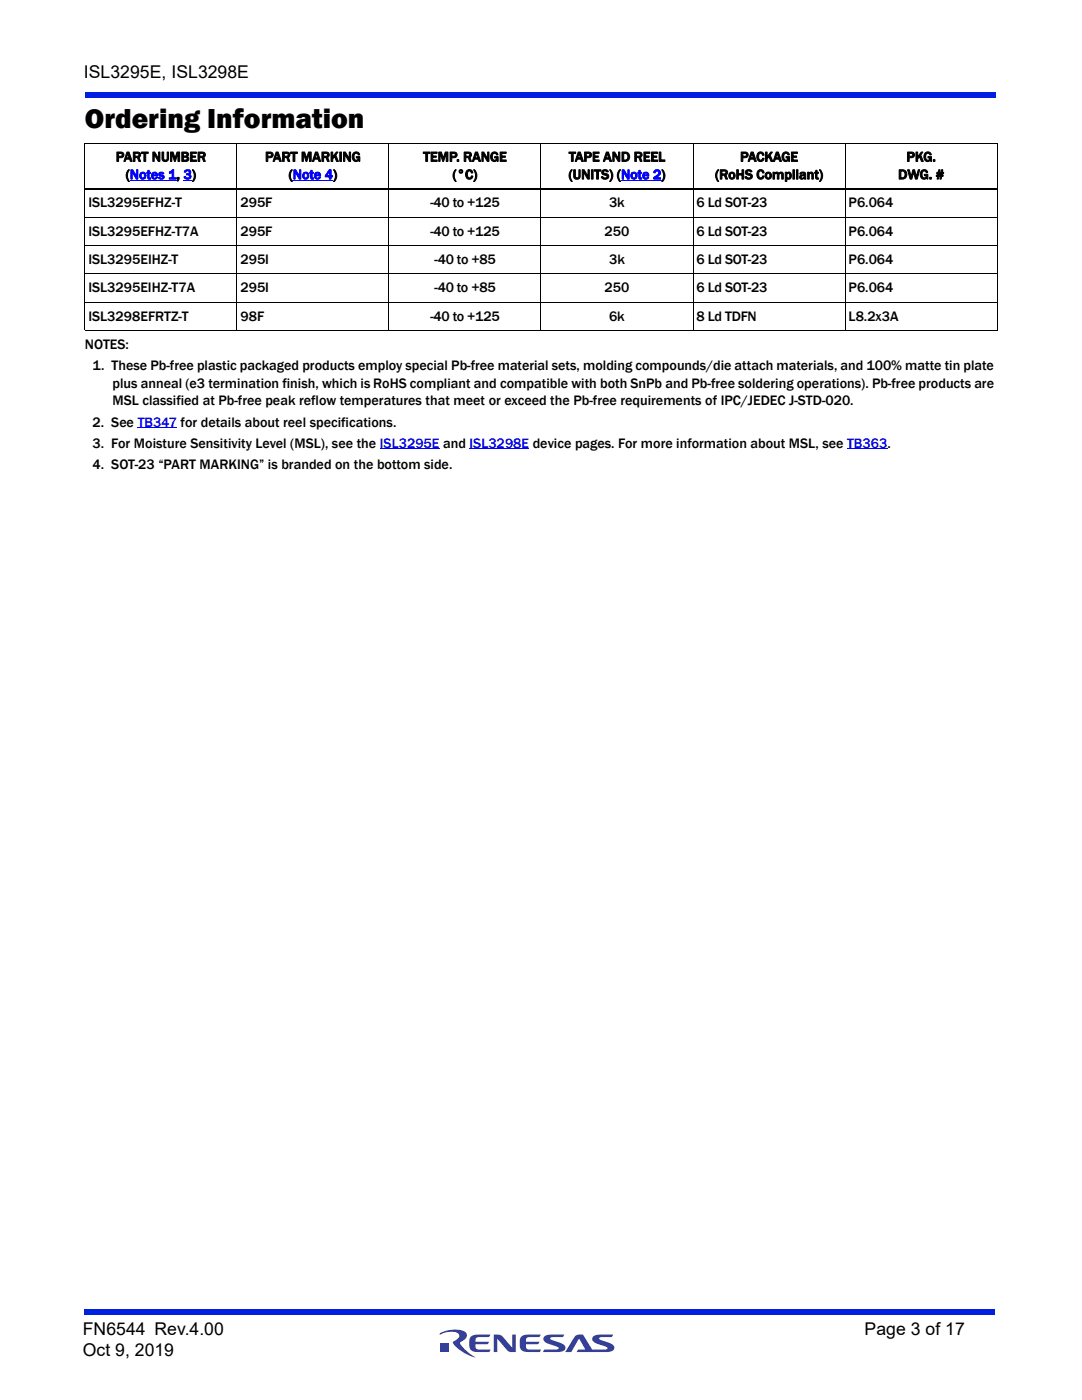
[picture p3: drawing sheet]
<svg xmlns="http://www.w3.org/2000/svg" width="216mm" height="279mm" viewBox="0 0 216 279" stroke-linecap="round" stroke-linejoin="round" font-family="sans-serif">
<defs><g id="words">
<text font-size="5.6" x="16.9" y="25.6">Ordering Information</text>
<g font-size="3.5">
<text x="16.7" y="15.6">ISL3295E, ISL3298E</text>
<text x="16.5" y="266.5">FN6544 Rev.4.00</text>
<text x="172.5" y="266.5">Page 3 of 17</text>
<text x="16.5" y="270.7">Oct 9, 2019</text>
</g>
<g font-size="2.8">
<text x="23.1" y="32.2">PART NUMBER</text>
<text x="25.1" y="35.8">(Notes 1, 3)</text>
<text x="52.9" y="32.2">PART MARKING</text>
<text x="57.6" y="35.8">(Note 4)</text>
<text x="84.5" y="32.2">TEMP. RANGE</text>
<text x="90.3" y="35.8">(°C)</text>
<text x="113.5" y="35.8">(UNITS) (Note 2)</text>
<text x="113.5" y="32.2">TAPE AND REEL</text>
<text x="142.7" y="35.8">(RoHS Compliant)</text>
<text x="147.7" y="32.2">PACKAGE</text>
<text x="179.2" y="35.8">DWG. #</text>
<text x="180.9" y="32.2">PKG.</text>
<text x="17.6" y="41.4">ISL3295EFHZ-T</text>
<text x="48" y="41.4">295F</text>
<text x="85.9" y="41.4">-40 to +125</text>
<text x="121.5" y="41.4">3k</text>
<text x="139" y="41.4">6 Ld SOT-23</text>
<text x="169.3" y="41.4">P6.064</text>
<text x="17.6" y="47">ISL3295EFHZ-T7A</text>
<text x="48" y="47">295F</text>
<text x="85.9" y="47">-40 to +125</text>
<text x="120.6" y="47">250</text>
<text x="139" y="47">6 Ld SOT-23</text>
<text x="169.3" y="47">P6.064</text>
<text x="17.6" y="52.7">ISL3295EIHZ-T</text>
<text x="48" y="52.7">295I</text>
<text x="86.7" y="52.7">-40 to +85</text>
<text x="121.5" y="52.7">3k</text>
<text x="139" y="52.7">6 Ld SOT-23</text>
<text x="169.3" y="52.7">P6.064</text>
<text x="17.6" y="58.3">ISL3295EIHZ-T7A</text>
<text x="48" y="58.3">295I</text>
<text x="86.7" y="58.3">-40 to +85</text>
<text x="120.6" y="58.3">250</text>
<text x="139" y="58.3">6 Ld SOT-23</text>
<text x="169.3" y="58.3">P6.064</text>
<text x="17.6" y="64">ISL3298EFRTZ-T</text>
<text x="48" y="64">98F</text>
<text x="85.9" y="64">-40 to +125</text>
<text x="121.5" y="64">6k</text>
<text x="139" y="64">8 Ld TDFN</text>
<text x="169.3" y="64">L8.2x3A</text>
<text x="16.9" y="69.6">NOTES:</text>
<text x="18.5" y="73.9">1. These Pb-free plastic packaged products employ special Pb-free material sets, molding compounds/die attach materials, and 100% matte tin plate</text>
<text x="22.4" y="77.4">plus anneal (e3 termination finish, which is RoHS compliant and compatible with both SnPb and Pb-free soldering operations). Pb-free products are</text>
<text x="22.4" y="80.9">MSL classified at Pb-free peak reflow temperatures that meet or exceed the Pb-free requirements of IPC/JEDEC J-STD-020.</text>
<text x="18.5" y="89.4">3. For Moisture Sensitivity Level (MSL), see the ISL3295E and ISL3298E device pages. For more information about MSL, see TB363.</text>
<text x="18.5" y="85.1">2. See TB347 for details about reel specifications.</text>
<text x="18.5" y="93.6">4. SOT-23 “PART MARKING” is branded on the bottom side.</text>
</g>
</g></defs>
<g fill="#333f99">
<path d="M98.5 266.3h.7a1.2 1.2 0 0 1 1.1 .5l1.9 2.2v-2.7h.7v3.5h-.7a1.04 1.04 0 0 1-1-.4l-2-2.2v2.6h-.7z"/>
<path d="M93.9 266.8l.8-.4 3.2-.1-.3 .5-2.3 .1a.7 .7 0 0 0-.4 .9h2.7l-.4 .5h-2.3v.4l.2 .5 .2 .1h2.6l-.3 .5h-2.3a1.36 1.36 0 0 1-1.7-1.2l.1-1.5z"/>
<path d="M104 266.8l.8-.4 3.1-.1-.3 .5-2.3 .1a.7 .7 0 0 0-.3 .9h2.7l-.4 .5h-2.3v.4l.1 .5 .3 .1h2.6l-.3 .5h-2.3a1.36 1.36 0 0 1-1.7-1.2l.1-1.5z"/>
<path d="M108.6 266.7l.8-.3 3.2-.1-.3 .5-2.5 .2v.3l.6 .2a3.4 3.4 0 0 1 2.4 1.3 .85 .85 0 0 1-1 1h-3.5l.3-.4 2.8-.2v-.3l-.6-.2a3.4 3.4 0 0 1-2.4-1.3l.1-.5z"/>
<path d="M114.8 266.6a1.8 1.8 0 0 1 1.5-.3l1.9 3h2.3l.7-.1v-.3l-.6-.2a3.4 3.4 0 0 1-2.4-1.3 .85 .85 0 0 1 1-1l3.2-.1-.3 .5-2.5 .2v.3l.6 .2a3.4 3.4 0 0 1 2.4 1.3 .85 .85 0 0 1-1 1h-6.5l.3-.4 1.4-.1-1.2-2.1-1.6 2.6h-1.2z"/>
<path d="M88 268h1.6v1.7h-1.6z"/>
<path d="M87.8 266.1a5.6 5.6 0 0 1 5.1-.2 1.19 1.19 0 0 1-.8 1.8l-.3 .3a6.8 6.8 0 0 0 3 2.9 7.1 7.1 0 0 1-4.4-3l.5-.4a.81 .81 0 0 0 .7-.8 .81 .81 0 0 0-.6-.8 5.3 5.3 0 0 0-3.3 .4z"/>
</g>
<g fill="#001fe0">
<path d="M16.9 261.3h181.7v1h-181.7z"/>
<path d="M16.9 18.4h181.7v1h-181.7z"/>
</g>
<path d="M25.9 36h9.3" fill="none" stroke="#00f" stroke-width=".2"/>
<path d="M36.6 35.9h1.7v.1h-1.7z" fill="#00f"/>
<path d="M58.4 36h8.1M123.9 36h8.1M27.5 85.4h7.8M75.8 89.6h11.9M93.7 89.6h11.9M169 89.6h8.1" fill="none" stroke="#00f" stroke-width=".2"/>
<g fill="none" stroke="#000" stroke-width=".2">
<path d="M16.9 28.6h182.1M16.9 28.6v37.3M47.3 28.5v37.5M77.6 28.5v37.5M107.9 28.5v37.5M138.3 28.5v37.5M168.6 28.5v37.5M199 28.6v37.3M16.9 43.4h182.1M16.9 49h182.1M16.9 54.7h182.1M16.9 60.3h182.1"/>
<path d="M16.9 66h182.1"/>
</g>
<path d="M16.9 37.8h182.1" fill="none" stroke="#000" stroke-width=".36"/>
<use href="#words"/>
</svg>
